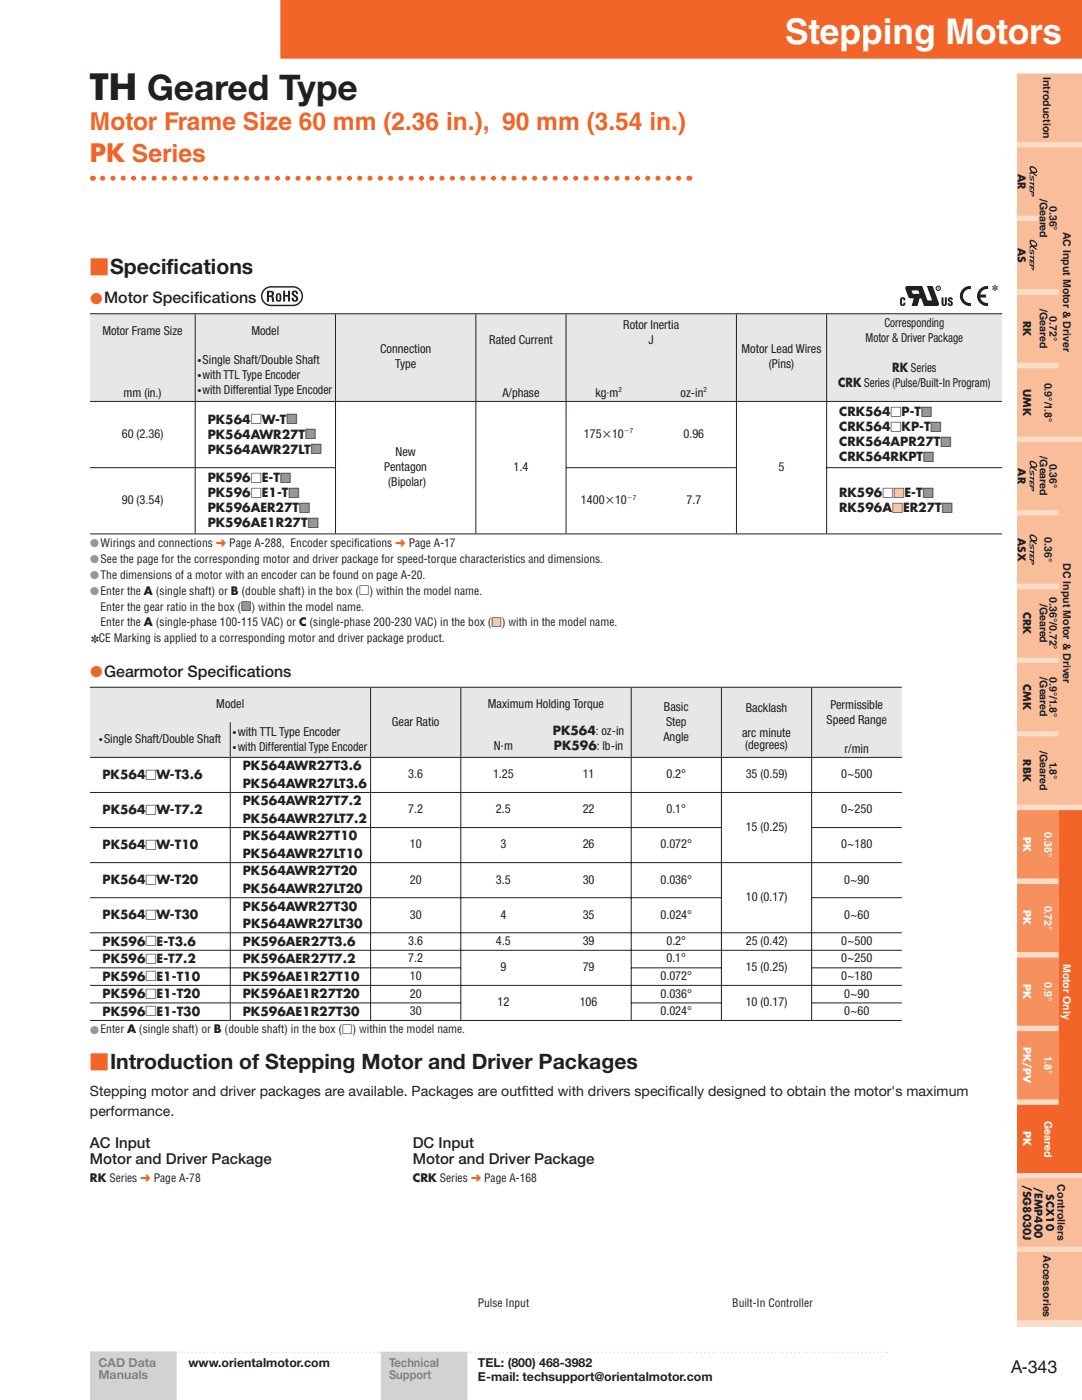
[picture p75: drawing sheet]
<svg xmlns="http://www.w3.org/2000/svg" width="216mm" height="279mm" viewBox="0 0 216 279" stroke-linecap="round" stroke-linejoin="round" font-family="sans-serif">
<defs><g id="words">
<text font-size="7.1" fill="#fff" x="156.6" y="8.7">Stepping Motors</text>
<text font-size="7.1" fill="#231f20" x="18" y="20">TH Geared Type</text>
<g font-size="4.9" fill="#f26428">
<text x="18" y="26">Motor Frame Size 60 mm (2.36 in.), 90 mm (3.54 in.)</text>
<text x="18" y="32.4">PK Series</text>
</g>
<g font-size="4.2" fill="#f26428">
<text x="18" y="54.7">■Specifications</text>
<text x="18" y="213.3">■Introduction of Stepping Motor and Driver Packages</text>
</g>
<text font-size="3.5" fill="#231f20" x="201.7" y="274.1">A-343</text>
<g font-size="3.2" fill="#f26428">
<text x="18" y="60.6">●Motor Specifications</text>
<text x="18" y="135.1">●Gearmotor Specifications</text>
</g>
<g font-size="3" fill="#231f20">
<text x="18" y="229.2">AC Input</text>
<text x="18" y="232.4">Motor and Driver Package</text>
<text x="82.4" y="229.2">DC Input</text>
<text x="82.4" y="232.4">Motor and Driver Package</text>
</g>
<g font-size="2.8" fill="#231f20">
<text x="18" y="218.8">Stepping motor and driver packages are available. Packages are outfitted with drivers specifically designed to obtain the motor's maximum</text>
<text x="18" y="222.7">performance.</text>
</g>
<g font-size="2.5" fill="#231f20">
<text x="124.4" y="65.7">Rotor Inertia</text>
<text x="176.5" y="65.3">Corresponding</text>
<text x="20.4" y="66.8">Motor Frame Size</text>
<text x="50.2" y="66.8">Model</text>
<text x="75.9" y="70.5">Connection</text>
<text x="97.6" y="68.7">Rated Current</text>
<text x="129.4" y="68.7">J</text>
<text x="148" y="70.5">Motor Lead Wires</text>
<text x="172.7" y="68.3">Motor &amp; Driver Package</text>
<text x="39.5" y="72.6">·Single Shaft/Double Shaft</text>
<text x="39.5" y="75.6">·with TTL Type Encoder</text>
<text x="78.8" y="73.5">Type</text>
<text x="153.4" y="73.5">(Pins)</text>
<text x="167.2" y="77.2">CRK Series (Pulse/Built-In Program)</text>
<text x="178" y="74.2">RK Series</text>
<text x="24.7" y="79.2">mm (in.)</text>
<text x="39.4" y="78.6">·with Differential Type Encoder</text>
<text x="100.2" y="79.2">A/phase</text>
<text x="118.8" y="79.2">kg·m</text>
<text x="135.8" y="79.2">oz-in</text>
<text x="167.5" y="83">CRK564□P-T□</text>
<text x="24.3" y="87.4">60 (2.36)</text>
<text x="41.4" y="87.5">PK564AWR27T□</text>
<text x="41.5" y="84.5">PK564□W-T□</text>
<text x="116.5" y="87.4">175×10</text>
<text x="136.4" y="87.4">0.96</text>
<text x="167.4" y="86">CRK564□KP-T□</text>
<text x="167.4" y="89">CRK564APR27T□</text>
<text x="41.4" y="90.5">PK564AWR27LT□</text>
<text x="76.7" y="94">Pentagon</text>
<text x="78.9" y="91">New</text>
<text x="102.5" y="94">1.4</text>
<text x="155.4" y="94">5</text>
<text x="167.4" y="92">CRK564RKPT□</text>
<text x="24.3" y="100.6">90 (3.54)</text>
<text x="41.4" y="99.3">PK596□E1-T□</text>
<text x="41.5" y="96.3">PK596□E-T□</text>
<text x="77.5" y="97">(Bipolar)</text>
<text x="115.9" y="100.7">1400×10</text>
<text x="137" y="100.6">7.7</text>
<text x="167.4" y="99.3">RK596□□E-T□</text>
<text x="41.4" y="102.3">PK596AER27T□</text>
<text x="41.4" y="105.3">PK596AE1R27T□</text>
<text x="167.4" y="102.3">RK596A□ER27T□</text>
<text x="43.2" y="141.3">Model</text>
<text x="97.4" y="141.3">Maximum Holding Torque</text>
<text x="132.5" y="141.8">Basic</text>
<text x="148.8" y="142">Backlash</text>
<text x="165.7" y="141.6">Permissible</text>
<text x="19.8" y="148.4">·Single Shaft/Double Shaft</text>
<text x="46.4" y="146.9">·with TTL Type Encoder</text>
<text x="46.4" y="149.9">·with Differential Type Encoder</text>
<text x="78.2" y="144.8">Gear Ratio</text>
<text x="98.5" y="149.7">N·m</text>
<text x="110.3" y="146.7">PK564: oz-in</text>
<text x="110.5" y="149.7">PK596: lb-in</text>
<text x="132.4" y="147.8">Angle</text>
<text x="132.9" y="144.8">Step</text>
<text x="148.1" y="147.1">arc minute</text>
<text x="148.7" y="149.6">(degrees)</text>
<text x="164.9" y="144.6">Speed Range</text>
<text x="20.4" y="155.5">PK564□W-T3.6</text>
<text x="48.4" y="153.7">PK564AWR27T3.6</text>
<text x="81.5" y="155.3">3.6</text>
<text x="98.4" y="155.3">1.25</text>
<text x="116.3" y="155.3">11</text>
<text x="133" y="155.3">0.2°</text>
<text x="148.8" y="155.3">35 (0.59)</text>
<text x="167.8" y="155.3">0~500</text>
<text x="168.5" y="150.2">r/min</text>
<text x="48.4" y="157.2">PK564AWR27LT3.6</text>
<text x="48.5" y="160.7">PK564AWR27T7.2</text>
<text x="20.5" y="162.5">PK564□W-T7.2</text>
<text x="48.5" y="167.7">PK564AWR27T10</text>
<text x="48.5" y="164.2">PK564AWR27LT7.2</text>
<text x="81.5" y="162.3">7.2</text>
<text x="99" y="162.3">2.5</text>
<text x="116.3" y="162.3">22</text>
<text x="133" y="162.3">0.1°</text>
<text x="148.8" y="165.8">15 (0.25)</text>
<text x="167.8" y="162.3">0~250</text>
<text x="20.5" y="169.5">PK564□W-T10</text>
<text x="48.5" y="171.2">PK564AWR27LT10</text>
<text x="81.8" y="169.3">10</text>
<text x="99.9" y="169.3">3</text>
<text x="116.3" y="169.3">26</text>
<text x="131.8" y="169.3">0.072°</text>
<text x="167.8" y="169.3">0~180</text>
<text x="20.5" y="176.5">PK564□W-T20</text>
<text x="48.5" y="174.7">PK564AWR27T20</text>
<text x="48.5" y="178.2">PK564AWR27LT20</text>
<text x="81.8" y="176.3">20</text>
<text x="99" y="176.3">3.5</text>
<text x="116.3" y="176.3">30</text>
<text x="131.8" y="176.3">0.036°</text>
<text x="148.8" y="179.8">10 (0.17)</text>
<text x="168.4" y="176.3">0~90</text>
<text x="20.5" y="183.5">PK564□W-T30</text>
<text x="48.5" y="181.7">PK564AWR27T30</text>
<text x="48.5" y="185.2">PK564AWR27LT30</text>
<text x="81.8" y="183.3">30</text>
<text x="99.9" y="183.3">4</text>
<text x="116.3" y="183.3">35</text>
<text x="131.8" y="183.3">0.024°</text>
<text x="168.4" y="183.3">0~60</text>
<text x="20.5" y="188.7">PK596□E-T3.6</text>
<text x="48.5" y="188.7">PK596AER27T3.6</text>
<text x="81.5" y="188.6">3.6</text>
<text x="99" y="188.6">4.5</text>
<text x="116.3" y="188.6">39</text>
<text x="133" y="188.6">0.2°</text>
<text x="148.8" y="188.6">25 (0.42)</text>
<text x="167.8" y="188.6">0~500</text>
<text x="20.5" y="195.7">PK596□E1-T10</text>
<text x="20.5" y="192.2">PK596□E-T7.2</text>
<text x="48.5" y="195.7">PK596AE1R27T10</text>
<text x="48.5" y="192.2">PK596AER27T7.2</text>
<text x="81.5" y="192.1">7.2</text>
<text x="81.8" y="195.6">10</text>
<text x="99.9" y="193.8">9</text>
<text x="116.3" y="193.8">79</text>
<text x="131.8" y="195.6">0.072°</text>
<text x="133" y="192.1">0.1°</text>
<text x="148.8" y="193.8">15 (0.25)</text>
<text x="167.8" y="195.6">0~180</text>
<text x="167.8" y="192.1">0~250</text>
<text x="20.5" y="202.7">PK596□E1-T30</text>
<text x="20.5" y="199.2">PK596□E1-T20</text>
<text x="48.5" y="202.7">PK596AE1R27T30</text>
<text x="48.5" y="199.2">PK596AE1R27T20</text>
<text x="81.8" y="202.6">30</text>
<text x="81.8" y="199.1">20</text>
<text x="99.3" y="200.8">12</text>
<text x="115.7" y="200.8">106</text>
<text x="131.8" y="202.6">0.024°</text>
<text x="131.8" y="199.1">0.036°</text>
<text x="148.8" y="200.8">10 (0.17)</text>
<text x="168.4" y="202.6">0~60</text>
<text x="168.4" y="199.1">0~90</text>
<text x="37.6" y="272.7">www.orientalmotor.com</text>
<text x="95.4" y="272.7">TEL: (800) 468-3982</text>
<text x="95.4" y="275.6">E-mail: techsupport@orientalmotor.com</text>
</g>
<g font-size="2.5" fill="#939598">
<text x="183.8" y="82.9">■</text>
<text x="57.2" y="84.4">■</text>
<text x="60.9" y="87.4">■</text>
<text x="185.7" y="85.9">■</text>
<text x="187.7" y="88.9">■</text>
<text x="62" y="90.4">■</text>
<text x="184.2" y="91.9">■</text>
<text x="55.9" y="96.2">■</text>
<text x="57.6" y="99.2">■</text>
<text x="184.1" y="99.2">■</text>
<text x="59.7" y="102.2">■</text>
<text x="61.4" y="105.2">■</text>
<text x="187.9" y="102.2">■</text>
</g>
<g font-size="2.5" fill="#fccdb0">
<text x="178.3" y="99.2">■</text>
<text x="178" y="102.2">■</text>
</g>
<g font-size="2.5" fill="#777e98">
<text x="19.6" y="272.7">CAD Data</text>
<text x="19.6" y="275.2">Manuals</text>
<text x="77.6" y="272.7">Technical</text>
<text x="77.6" y="275.2">Support</text>
</g>
<g font-size="2.3" fill="#939598">
<text x="18" y="109.2">●Wirings and connections ➜ Page A-288, Encoder specifications ➜ Page A-17</text>
<text x="18" y="112.4">●See the page for the corresponding motor and driver package for speed-torque characteristics and dimensions.</text>
<text x="18" y="115.5">●The dimensions of a motor with an encoder can be found on page A-20.</text>
<text x="18" y="118.7">●Enter the A (single shaft) or B (double shaft) in the box (□) within the model name.</text>
<text x="48.1" y="121.8">■</text>
<text x="18" y="206.3">●Enter A (single shaft) or B (double shaft) in the box (□) within the model name.</text>
</g>
<g font-size="2.3" fill="#231f20">
<text x="20.1" y="121.8">Enter the gear ratio in the box (□) within the model name.</text>
<text x="20.1" y="125">Enter the A (single-phase 100-115 VAC) or C (single-phase 200-230 VAC) in the box (□) with in the model name.</text>
<text x="18.2" y="128.2">✽CE Marking is applied to a corresponding motor and driver package product.</text>
<text x="18" y="236">RK Series ➜ Page A-78</text>
<text x="82.4" y="236">CRK Series ➜ Page A-168</text>
<text x="95.4" y="260.8">Pulse Input</text>
<text x="146.1" y="260.8">Built-In Controller</text>
</g>
<text font-size="2.3" fill="#fccdb0" x="98.1" y="124.9">■</text>
<g font-size="2.1" fill="#231f20">
<text x="208.1" y="15.3" transform="rotate(90 208.1 15.3)">Introduction</text>
<text x="203.1" y="34.7" transform="rotate(90 203.1 34.7)">AR</text>
<text x="207.5" y="39.6" transform="rotate(90 207.5 39.6)">/Geared</text>
<text x="209.4" y="41.1" transform="rotate(90 209.4 41.1)">0.36°</text>
<text x="212.1" y="46.3" transform="rotate(90 212.1 46.3)">AC Input Motor &amp; Driver</text>
<text x="203.1" y="49.4" transform="rotate(90 203.1 49.4)">AS</text>
<text x="204.2" y="64.1" transform="rotate(90 204.2 64.1)">RK</text>
<text x="207.5" y="61.7" transform="rotate(90 207.5 61.7)">/Geared</text>
<text x="209.4" y="63.1" transform="rotate(90 209.4 63.1)">0.72°</text>
<text x="204.2" y="77.6" transform="rotate(90 204.2 77.6)">UMK</text>
<text x="208.4" y="76.3" transform="rotate(90 208.4 76.3)">0.9°/1.8°</text>
<text x="203.1" y="93.5" transform="rotate(90 203.1 93.5)">AR</text>
<text x="207.5" y="91.1" transform="rotate(90 207.5 91.1)">/Geared</text>
<text x="209.4" y="92.5" transform="rotate(90 209.4 92.5)">0.36°</text>
<text x="203.1" y="107.4" transform="rotate(90 203.1 107.4)">ASX</text>
<text x="208.4" y="107.2" transform="rotate(90 208.4 107.2)">0.36°</text>
<text x="212.1" y="112.4" transform="rotate(90 212.1 112.4)">DC Input Motor &amp; Driver</text>
<text x="209.4" y="119.1" transform="rotate(90 209.4 119.1)">0.36°/0.72°</text>
<text x="204.2" y="122.2" transform="rotate(90 204.2 122.2)">CRK</text>
<text x="207.5" y="120.5" transform="rotate(90 207.5 120.5)">/Geared</text>
<text x="204.2" y="136.6" transform="rotate(90 204.2 136.6)">CMK</text>
<text x="207.5" y="135.2" transform="rotate(90 207.5 135.2)">/Geared</text>
<text x="209.4" y="135.1" transform="rotate(90 209.4 135.1)">0.9°/1.8°</text>
<text x="207.5" y="149.9" transform="rotate(90 207.5 149.9)">/Geared</text>
<text x="204.2" y="151.6" transform="rotate(90 204.2 151.6)">RBK</text>
<text x="209.4" y="152" transform="rotate(90 209.4 152)">1.8°</text>
<text x="204.2" y="236.4" transform="rotate(90 204.2 236.4)">/SG8030J</text>
<text x="206.4" y="236.9" transform="rotate(90 206.4 236.9)">/EMP400</text>
<text x="208.7" y="238.4" transform="rotate(90 208.7 238.4)">SCX10</text>
<text x="211" y="236.4" transform="rotate(90 211 236.4)">Controllers</text>
<text x="208.2" y="250.5" transform="rotate(90 208.2 250.5)">Accessories</text>
</g>
<g font-size="2.1" fill="#fff">
<text x="204.2" y="167" transform="rotate(90 204.2 167)">PK</text>
<text x="208.4" y="166" transform="rotate(90 208.4 166)">0.36°</text>
<text x="204.2" y="181.7" transform="rotate(90 204.2 181.7)">PK</text>
<text x="208.4" y="180.7" transform="rotate(90 208.4 180.7)">0.72°</text>
<text x="204.2" y="196.4" transform="rotate(90 204.2 196.4)">PK</text>
<text x="208.4" y="196" transform="rotate(90 208.4 196)">0.9°</text>
<text x="212.1" y="192.4" transform="rotate(90 212.1 192.4)">Motor Only</text>
<text x="204.2" y="209" transform="rotate(90 204.2 209)">PK/PV</text>
<text x="208.4" y="210.8" transform="rotate(90 208.4 210.8)">1.8°</text>
<text x="204.2" y="225.8" transform="rotate(90 204.2 225.8)">PK</text>
<text x="208.4" y="223.7" transform="rotate(90 208.4 223.7)">Geared</text>
</g>
<text font-size="1.8" fill="#231f20" x="198" y="58">✽</text>
<g font-size="1.4" fill="#231f20">
<text x="123.4" y="78.2">2</text>
<text x="140.4" y="78.2">2</text>
<text x="124.5" y="86.5">−7</text>
<text x="125.1" y="99.7">−7</text>
</g>
</g></defs>
<path d="M18.1 269.9h17v6.3h-17zM76.1 269.9h17v6.3h-17zM18.1 276.2h17v3.2h-17zM76.1 276.2h17v3.2h-17z" fill="#d1d2d4"/>
<path d="M35.1 269.9h40.8M93.4 269.9h83.5" fill="none" stroke="#fff" stroke-width=".25"/>
<path d="M35.9 269.9h39.6M94.1 269.9h82.4" fill="none" stroke="#d1d2d4" stroke-width=".25" stroke-dasharray="0 .8"/>
<path d="M35.1 269.9h.1M35.1 270.1v9.3M75.9 269.9h.1M76 269.9h17.3M76.1 270v9.4M93.1 270v9.4M93.4 269.9h.1M176.9 269.9h.1" fill="none" stroke="#d1d2d4" stroke-width=".25"/>
<path d="M18 269.9h17.1M18.1 270.1v9.3" fill="none" stroke="#d1d2d4" stroke-width=".35"/>
<path d="M55.9 -.1h4.1zM59.9 -.1h152zM211.9 -.1h4zM55.9 -.1h4.1v11.8h-4.1zM59.9 -.1h152v11.8h-152zM211.9 -.1h4v11.8h-4z" fill="#f26428"/>
<path d="M202.9 14.7h13v250h-13z" fill="#fddcc7"/>
<g fill="#fabd99">
<path d="M207.2 14.7h8.7v13.6h-8.7zM211.3 88.2h4.6v72.4h-4.6zM202.9 235.2h13v13.6h-13zM207.2 249.9h8.7v13.6h-8.7zM207.2 88.2h4.1v13.6h-4.1zM207.2 102.9h4.1v13.6h-4.1zM207.2 117.6h4.1v13.6h-4.1zM207.2 132.3h4.1v13.6h-4.1zM207.2 147h4.1v13.6h-4.1zM202.9 14.7h4.3v13.6h-4.3zM202.9 88.2h4.3v13.6h-4.3zM202.9 102.9h4.3v13.6h-4.3zM202.9 117.6h4.3v13.6h-4.3zM202.9 132.3h4.3v13.6h-4.3zM202.9 147h4.3v13.6h-4.3zM202.9 249.9h4.3v13.6h-4.3z"/>
<path d="M211.3 29.4h4.6v57.7h-4.6zM207.2 29.4h4.1v28.3h-4.1zM207.2 58.8h4.1v13.6h-4.1zM207.2 73.5h4.1v13.6h-4.1zM202.9 29.4h4.3v13.6h-4.3zM202.9 44.1h4.3v13.6h-4.3zM202.9 58.8h4.3v13.6h-4.3zM202.9 73.5h4.3v13.6h-4.3z"/>
</g>
<path d="M211.3 161.7h4.6v72.4h-4.6zM207.2 220.5h4.1v13.6h-4.1zM202.9 220.5h4.3v13.6h-4.3z" fill="#f26428"/>
<path d="M207.2 161.7h4.1v13.6h-4.1zM207.2 176.4h4.1v13.6h-4.1zM207.2 191.1h4.1v13.6h-4.1zM207.2 205.8h4.1v13.6h-4.1zM202.9 161.7h4.3v13.6h-4.3zM202.9 176.4h4.3v13.6h-4.3zM202.9 191.1h4.3v13.6h-4.3zM202.9 205.8h4.3v13.6h-4.3z" fill="#f6915e"/>
<g fill="#231f20">
<path d="M205.4 37.9l.9 .4-.1 .9-.3-.2-.1-.6 .2 .1 .1 .5 .1-.5-.8-.3z"/>
<path d="M205.4 34.9h.2l.1 .9 .3-.7 .3 .3v.9l-.1-.2-.1-.7-.2 .6a.43 .43 0 0 1-.5-.5z"/>
<path d="M205.4 37l.9 .4v.9l-.1-.2v-.5l-.2-.1v.4l-.2-.1v-.4h-.2v.5h-.2z"/>
<path d="M205.4 36.3l.8 .3v-.4l.1 .1v1.1l-.1-.5-.8-.3z"/>
<path d="M205.4 52.6l.9 .4-.1 .9-.3-.2-.1-.6 .2 .1 .1 .5 .1-.5-.8-.3z"/>
<path d="M205.4 49.6h.2l.1 .9 .3-.7 .3 .3v.9l-.1-.2-.1-.7-.2 .6a.43 .43 0 0 1-.5-.5z"/>
<path d="M205.4 51.7l.9 .4v.9l-.1-.2v-.5l-.2-.1v.4l-.2-.1v-.4h-.2v.5h-.2z"/>
<path d="M205.4 51l.8 .3v-.4l.1 .1v1.1l-.1-.5-.8-.3z"/>
<path d="M205.4 96.7l.9 .4-.1 .9-.3-.2-.1-.6 .2 .1 .1 .5 .1-.5-.8-.3z"/>
<path d="M205.4 93.7h.2l.1 .9 .3-.7 .3 .3v.9l-.1-.2-.1-.7-.2 .6a.43 .43 0 0 1-.5-.5z"/>
<path d="M205.4 95.8l.9 .4v.9l-.1-.2v-.5l-.2-.1v.4l-.2-.1v-.4h-.2v.5h-.2z"/>
<path d="M205.4 95.1l.8 .3v-.4l.1 .1v1.1l-.1-.5-.8-.3z"/>
<path d="M205.4 111.4l.9 .4-.1 .9-.3-.2-.1-.6 .2 .1 .1 .5 .1-.5-.8-.3z"/>
<path d="M205.4 108.4h.2l.1 .9 .3-.7 .3 .3v.9l-.1-.2-.1-.7-.2 .6a.43 .43 0 0 1-.5-.5z"/>
<path d="M205.4 110.5l.9 .4v.9l-.1-.2v-.5l-.2-.1v.4l-.2-.1v-.4h-.2v.5h-.2z"/>
<path d="M205.4 109.8l.8 .3v-.4l.1 .1v1.1l-.1-.5-.8-.3z"/>
<path d="M56.5 58h.4v.9h.6v-.9h.4v2.2h-.4v-1h-.6v1h-.4z"/>
<path d="M58.4 58.1a.69 .69 0 0 1 1 .4l.1 .2h-.4l-.1-.3-.3-.1a.94 .94 0 0 0 .6 .9 .66 .66 0 0 1-.3 1 .66 .66 0 0 1-.8-.8h.4l.1 .5 .4-.1v-.3l-.9-.8z"/>
<path d="M205.6 33.2a.73 .73 0 0 0 .2 1.1l-.3 .2-.1 .2 .3 .1v-.2h.3l.8 .6 .1-.2-.6-.4 .6-.2a1.08 1.08 0 0 0-1.3-1.2zM205.8 33.5l.1-.1a.79 .79 0 0 1 .8 .8l-.6 .1-.4-.5z"/>
<path d="M205.6 47.9a.73 .73 0 0 0 .2 1.1l-.3 .2-.1 .2 .3 .1v-.2h.3l.8 .6 .1-.2-.6-.4 .6-.2a1.08 1.08 0 0 0-1.3-1.2zM205.8 48.2l.1-.1a.79 .79 0 0 1 .8 .8l-.6 .1-.4-.5z"/>
<path d="M205.6 92a.73 .73 0 0 0 .2 1.1l-.3 .2-.1 .2 .3 .1v-.2h.3l.8 .6 .1-.2-.6-.4 .6-.2a1.08 1.08 0 0 0-1.3-1.2zM205.8 92.3l.1-.1a.79 .79 0 0 1 .8 .8l-.6 .1-.4-.5z"/>
<path d="M205.6 106.7a.73 .73 0 0 0 .2 1.1l-.3 .2-.1 .2 .3 .1v-.2h.3l.8 .6 .1-.2-.6-.4 .6-.2a1.08 1.08 0 0 0-1.3-1.2zM205.8 107l.1-.1a.79 .79 0 0 1 .8 .8l-.6 .1-.4-.5z"/>
<path d="M53.3 58v2.2h.4v-.9l.5 .1 .1 .8h.4a1.17 1.17 0 0 0-.4-1.1 .56 .56 0 0 0 .4-.7 .56 .56 0 0 0-.7-.4zM53.7 58.3l.5 .2-.1 .4-.4 .1z"/>
<path d="M55.3 58.6l-.3 .4a.83 .83 0 0 0 .6 1.2h.3a1.38 1.38 0 0 0 0-1.6zM55.5 58.8l.3 .2v.8l-.2 .1-.2-.1z"/>
<path d="M52.9 57.9l.7-.4 .5-.1h4.4a1.71 1.71 0 0 1 1.7 1.7 1.71 1.71 0 0 1-1.7 1.7h-4.4a1.71 1.71 0 0 1-1.6-1 1.71 1.71 0 0 1 .4-1.9zM52.7 57.7a2 2 0 0 0-.5 2.2 2 2 0 0 0 1.9 1.2h4.4a2 2 0 0 0 2-2 2 2 0 0 0-2-2h-4.4l-.6 .1z"/>
</g>
<path d="M18 62.6h20.9v7h-20.9zM38.9 62.6h28v7h-28zM66.9 62.6h28v17.5h-28zM94.9 62.6h18v7h-18zM112.9 62.6h34v7h-34zM146.9 62.6h18v17.5h-18zM164.9 62.6h35v7h-35zM18 69.6h20.9v10.5h-20.9zM38.9 69.6h28v10.5h-28zM94.9 69.6h18v10.5h-18zM112.9 69.6h17v10.5h-17zM129.9 69.6h17v10.5h-17zM164.9 69.6h35v10.5h-35z" fill="#e6e7e9"/>
<g fill="none" stroke="#231f20" stroke-width=".2">
<path d="M18 62.6h181.9M38.9 62.7v30.6M66.9 62.7v17.3M94.9 62.7v17.3M112.9 62.7v17.3M146.9 62.7v17.3M164.9 62.7v17.3M18 80.1h20.9M18 93.3h49M38.9 93.4v13.1M39 80.1h160.9M66.9 80.2v13.1"/>
<path d="M66.9 93.4v13.1M94.9 80.2v26.3M112.9 93.3h34.1M112.9 80.2v13.1M112.9 93.4v13.1M146.9 80.2v13.1M146.9 93.4v13.1M164.9 93.3h35M164.9 80.2v13.1M164.9 93.4v13.1M18 106.6h181.9"/>
</g>
<path d="M18 137.2h55.9v7h-55.9zM73.9 137.2h18v14h-18zM91.9 137.2h34v7h-34zM125.9 137.2h18v14h-18zM143.9 137.2h18.1v14h-18.1zM162 137.2h17.9v10.5h-17.9zM18 144.2h28v7h-28zM46 144.2h27.9v7h-27.9zM91.9 144.2h17v7h-17zM108.9 144.2h17v7h-17zM162 147.7h17.9v3.5h-17.9z" fill="#e6e7e9"/>
<g fill="none" stroke="#231f20" stroke-width=".2">
<path d="M18 137.2h161.9M73.9 137.3v13.8M91.9 137.3v13.8M125.9 137.3v13.8M143.9 137.3v13.8M162 137.3v13.8M18 151.2h161.9M18 158.2h161.9M46 144.2v6.9M46 151.3v6.8M46 158.2v6.9M73.9 151.3v6.8"/>
<path d="M73.9 158.2v6.9M91.9 151.3v6.8M91.9 158.2v6.9M125.9 151.3v6.8M125.9 158.2v6.9M143.9 151.3v6.8M143.9 158.2v6.9M162 151.3v6.8M162 158.2v6.9M18 165.2h126M18 172.2h161.9M18 179.2h126"/>
<path d="M46 165.2v6.9M46 172.2v6.9M46 179.2v6.9M73.9 165.2v6.9M73.9 172.2v6.9M73.9 179.2v6.9M91.9 165.2v6.9M91.9 172.2v6.9M91.9 179.2v6.9M125.9 165.2v6.9M125.9 172.2v6.9M125.9 179.2v6.9"/>
<path d="M143.9 165.2v6.9M143.9 172.2v6.9M143.9 179.2v6.9M161.9 165.2h18M161.9 179.2h18M162 165.2v6.9M162 172.2v6.9M162 179.2v6.9M18 189.7h161.9M18 186.2h161.9M18 193.2h74M18 196.7h161.9"/>
<path d="M46 186.2v3.4M46 189.7v3.4M46 193.2v3.4M46 196.7v3.4M73.9 186.2v3.4M73.9 189.7v3.4M73.9 193.2v3.4M73.9 196.7v3.4M91.9 186.2v3.4M91.9 189.7v3.4M91.9 193.2v3.4M91.9 196.7v3.4"/>
<path d="M125.9 193.2h18.1M125.9 186.2v3.4M125.9 189.7v3.4M125.9 193.2v3.4M125.9 196.7v3.4M143.9 186.2v3.4M143.9 189.7v3.4M143.9 193.2v3.4M143.9 196.7v3.4M161.9 193.2h18M162 186.2v3.4M162 189.7v3.4"/>
<path d="M162 193.2v3.4M162 196.7v3.4M18 203.7h161.9M18 200.2h74M46 200.2v3.4M73.9 200.2v3.4M91.9 200.2v3.4M125.9 200.2h18.1M125.9 200.2v3.4M143.9 200.2v3.4M161.9 200.2h18M162 200.2v3.4"/>
</g>
<path d="M18.4 35.6h119" fill="none" stroke="#fff" stroke-width="1" stroke-linecap="butt"/>
<path d="M20.5 35.6h115.9" fill="none" stroke="#f26428" stroke-width="1" stroke-dasharray="0 2"/>
<path d="M17.9 35.6a.5 .5 0 0 1 1 0 .5 .5 0 0 1-1 0zM136.9 35.6a.55 .55 0 0 1 1.1 0 .55 .55 0 0 1-1.1 0z" fill="#f26428"/>
<path d="M180.8 57.2l3.2-.1 1 2.7 .2 .2h.6l.1-.2-1-2.7h1.2l1.3 3.4-.1 .5-2.9 .1-.6-1.5-.2-.1-.5 1.6h-1.2l.4-1.5-1-.2-.6-1.7z" fill="#231f20"/>
<path d="M181.9 58h1.3l.2 .6h-1.3z" fill="#fff"/>
<circle cx="187.2" cy="57.5" r=".44" fill="none" stroke="#231f20" stroke-width=".2"/>
<g fill="#231f20">
<path d="M179.8 59.4a.55 .55 0 0 1 .6 0 .55 .55 0 0 1 .3 .5h-.4l-.1-.2h-.2v1h.2l.1-.3h.4l-.1 .4a.61 .61 0 0 1-1 0 1.53 1.53 0 0 1 .2-1.4z"/>
<path d="M187.9 59.4h.4v1.2l.1 .2 .1-.2v-1.2h.4v1.4a.56 .56 0 0 1-.6 .3 .56 .56 0 0 1-.4-.5z"/>
<path d="M189.2 59.5a.52 .52 0 0 1 .6-.2 .52 .52 0 0 1 .3 .6h-.3l-.2-.3-.1 .2a.63 .63 0 0 1 .6 .6 .63 .63 0 0 1-.5 .7l-.4-.2-.1-.4h.4l.1 .3 .2-.2-.6-.6z"/>
<path d="M195.6 57.6l.7-.4 .9-.1v.6h-.2a1.37 1.37 0 0 0-1.4 1.1h1.2v.6h-1.2a1.42 1.42 0 0 0 1.6 1.1v.6a2 2 0 0 1-2.2-2 2.02 2.02 0 0 1 .6-1.5z"/>
<path d="M192.1 57.6l.8-.4 .8-.1v.6h-.3a1.4 1.4 0 0 0-1.3 1.6 1.4 1.4 0 0 0 1.6 1.2v.6a2 2 0 0 1-2-1.2 2 2 0 0 1 .4-2.3z"/>
<path d="M187.1 57.3v.5v-.2l.3 .2-.1-.5zM187.1 57.3h.2v.2h-.2z"/>
</g>
<use href="#words"/>
</svg>
